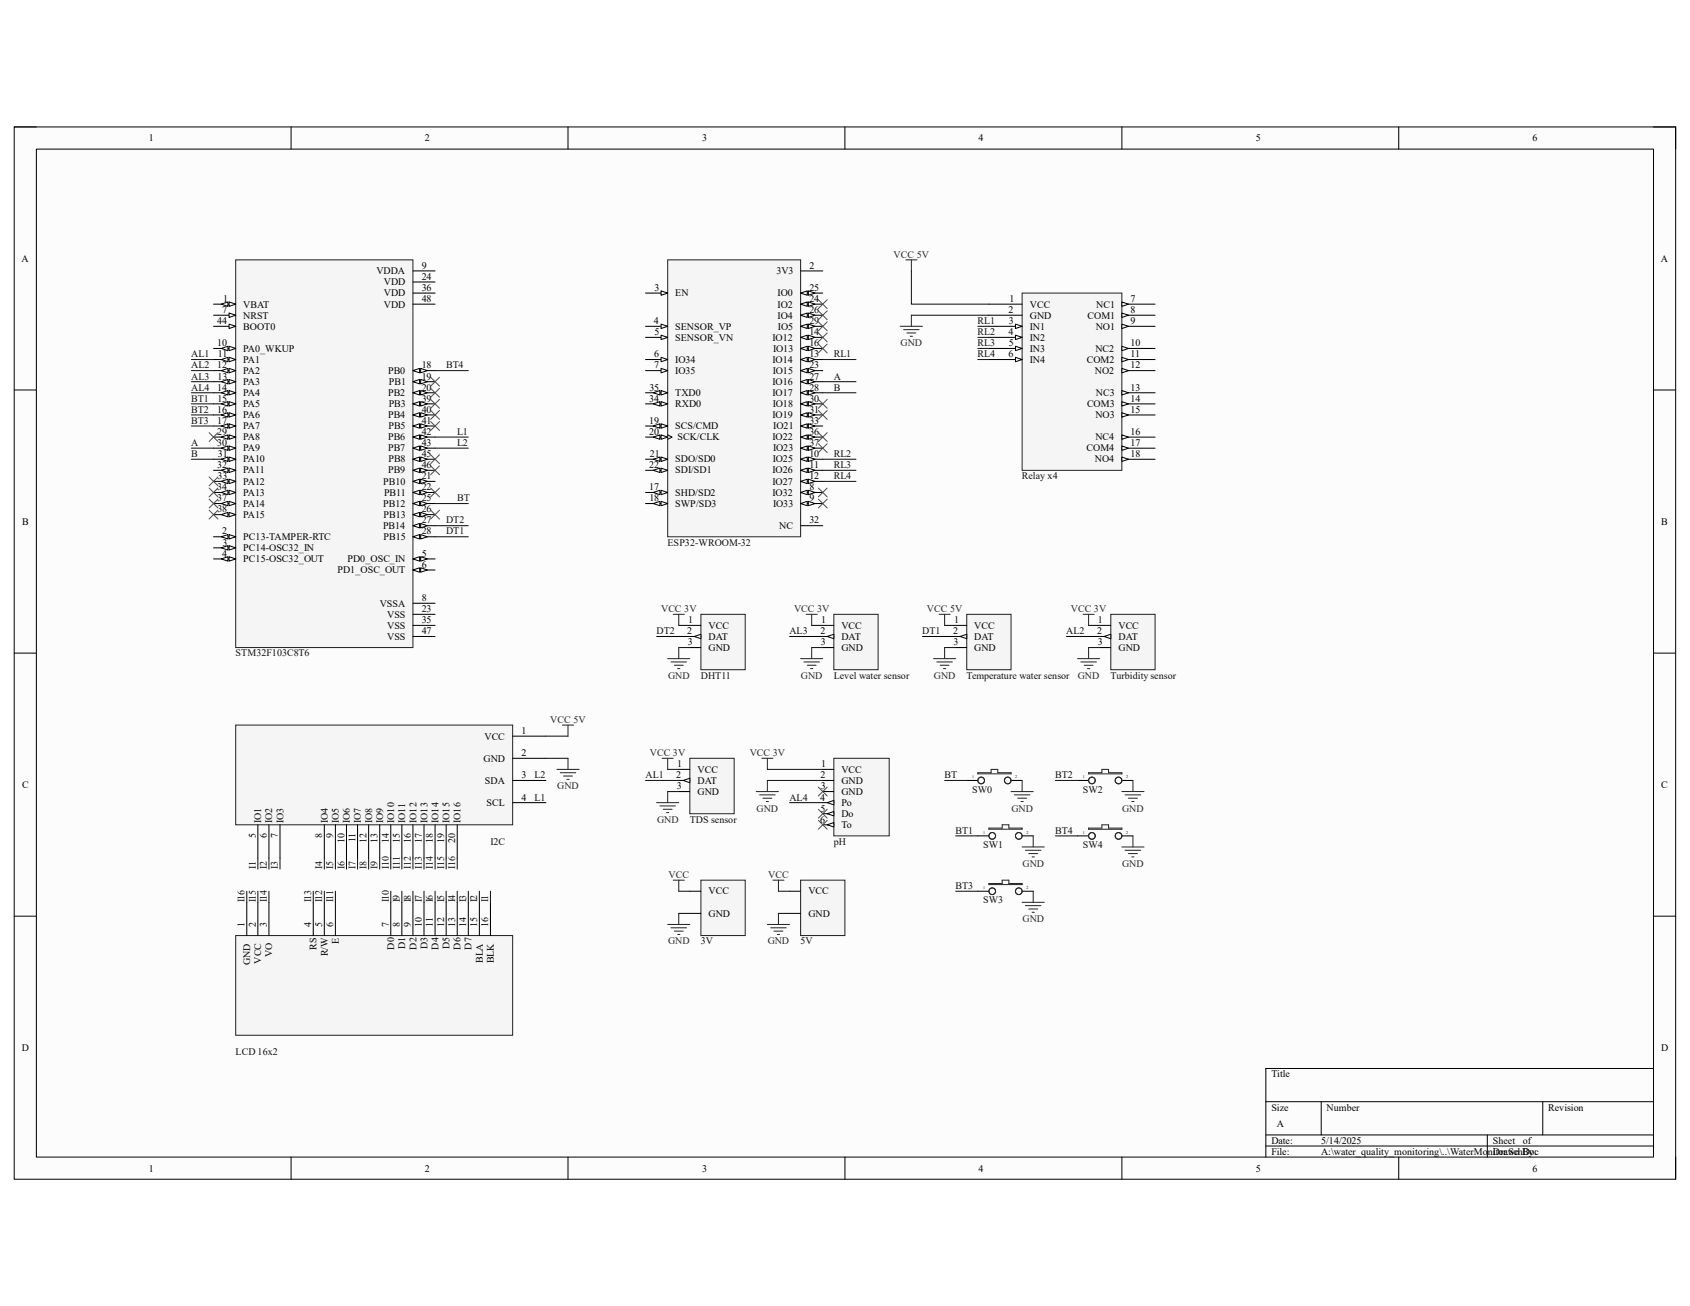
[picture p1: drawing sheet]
<svg xmlns="http://www.w3.org/2000/svg" width="279mm" height="216mm" viewBox="0 0 279 216" stroke-linecap="round" stroke-linejoin="round" font-family="sans-serif">
<defs><g id="words">
<g font-size="1.7">
<text x="24.6" y="23.4">1</text>
<text x="70.2" y="23.4">2</text>
<text x="116.1" y="23.4">3</text>
<text x="161.8" y="23.4">4</text>
<text x="207.6" y="23.4">5</text>
<text x="253.4" y="23.4">6</text>
<text x="3.6" y="43.3">A</text>
<text x="62.2" y="45.3">VDDA</text>
<text x="63.5" y="47.2">VDD</text>
<text x="69.7" y="44.4">9</text>
<text x="69.7" y="46.2">24</text>
<text x="128.4" y="45.3">3V3</text>
<text x="133.8" y="44.4">2</text>
<text x="274.6" y="43.3">A</text>
<text x="35.9" y="53.6">44</text>
<text x="36.7" y="51.7">7</text>
<text x="36.9" y="49.9">1</text>
<text x="40.2" y="50.8">VBAT</text>
<text x="40.2" y="52.7">NRST</text>
<text x="63.5" y="49">VDD</text>
<text x="63.5" y="50.8">VDD</text>
<text x="69.7" y="48.1">36</text>
<text x="69.7" y="49.9">48</text>
<text x="108.1" y="53.6">4</text>
<text x="108.2" y="48.1">3</text>
<text x="111.6" y="49">EN</text>
<text x="128.6" y="49">IO0</text>
<text x="128.6" y="50.8">IO2</text>
<text x="128.6" y="52.7">IO4</text>
<text x="133.8" y="48.1">25</text>
<text x="133.8" y="49.9">24</text>
<text x="133.8" y="51.7">26</text>
<text x="133.8" y="53.6">29</text>
<text x="166.8" y="51.7">2</text>
<text x="166.8" y="53.6">3</text>
<text x="166.9" y="49.9">1</text>
<text x="170.3" y="50.8">VCC</text>
<text x="170.3" y="52.7">GND</text>
<text x="179.8" y="52.7">COM1</text>
<text x="181.2" y="50.8">NC1</text>
<text x="186.9" y="49.9">7</text>
<text x="186.9" y="51.7">8</text>
<text x="186.9" y="53.6">9</text>
<text x="35.9" y="57.2">10</text>
<text x="36" y="59.1">11</text>
<text x="40.2" y="54.5">BOOT0</text>
<text x="40.2" y="58.2">PA0_WKUP</text>
<text x="40.2" y="60">PA1</text>
<text x="108.2" y="59.1">6</text>
<text x="108.2" y="55.4">5</text>
<text x="111.6" y="54.5">SENSOR_VP</text>
<text x="111.6" y="56.3">SENSOR_VN</text>
<text x="111.6" y="60">IO34</text>
<text x="127.7" y="56.3">IO12</text>
<text x="127.7" y="60">IO14</text>
<text x="127.8" y="58.2">IO13</text>
<text x="128.6" y="54.5">IO5</text>
<text x="133.8" y="55.4">14</text>
<text x="133.8" y="57.2">16</text>
<text x="133.8" y="59.1">13</text>
<text x="166.8" y="55.4">4</text>
<text x="166.8" y="59.1">6</text>
<text x="166.8" y="57.2">5</text>
<text x="170.3" y="54.5">IN1</text>
<text x="170.3" y="56.3">IN2</text>
<text x="170.3" y="58.2">IN3</text>
<text x="170.3" y="60">IN4</text>
<text x="179.7" y="60">COM2</text>
<text x="181.1" y="58.2">NC2</text>
<text x="181.1" y="54.5">NO1</text>
<text x="186.9" y="57.2">10</text>
<text x="186.9" y="59.1">11</text>
<text x="35.9" y="60.9">12</text>
<text x="35.9" y="64.6">14</text>
<text x="36" y="62.7">13</text>
<text x="40.2" y="61.8">PA2</text>
<text x="40.2" y="63.6">PA3</text>
<text x="40.2" y="65.5">PA4</text>
<text x="64.2" y="61.8">PB0</text>
<text x="64.2" y="65.5">PB2</text>
<text x="64.3" y="63.6">PB1</text>
<text x="69.7" y="60.9">18</text>
<text x="69.7" y="62.7">19</text>
<text x="69.7" y="64.6">20</text>
<text x="107.4" y="64.6">35</text>
<text x="108.2" y="60.9">7</text>
<text x="111.6" y="61.8">IO35</text>
<text x="111.6" y="65.5">TXD0</text>
<text x="127.7" y="63.6">IO16</text>
<text x="127.7" y="65.5">IO17</text>
<text x="127.8" y="61.8">IO15</text>
<text x="133.8" y="60.9">23</text>
<text x="133.8" y="62.7">27</text>
<text x="133.8" y="64.6">28</text>
<text x="181" y="61.8">NO2</text>
<text x="181.2" y="65.5">NC3</text>
<text x="186.9" y="60.9">12</text>
<text x="186.9" y="64.6">13</text>
<text x="35.9" y="68.2">16</text>
<text x="35.9" y="70.1">17</text>
<text x="35.9" y="71.9">29</text>
<text x="35.9" y="66.4">15</text>
<text x="40.2" y="67.3">PA5</text>
<text x="40.2" y="69.1">PA6</text>
<text x="40.2" y="71">PA7</text>
<text x="64.2" y="69.1">PB4</text>
<text x="64.2" y="71">PB5</text>
<text x="64.3" y="67.3">PB3</text>
<text x="69.7" y="66.4">39</text>
<text x="69.7" y="68.2">40</text>
<text x="69.7" y="70.1">41</text>
<text x="69.7" y="71.9">42</text>
<text x="107.3" y="66.4">34</text>
<text x="107.3" y="70.1">19</text>
<text x="107.3" y="71.9">20</text>
<text x="111.6" y="67.3">RXD0</text>
<text x="111.6" y="71">SCS/CMD</text>
<text x="127.7" y="69.1">IO19</text>
<text x="127.8" y="67.3">IO18</text>
<text x="127.8" y="71">IO21</text>
<text x="133.8" y="66.4">30</text>
<text x="133.8" y="68.2">31</text>
<text x="133.8" y="70.1">33</text>
<text x="133.8" y="71.9">36</text>
<text x="179.7" y="67.3">COM3</text>
<text x="181.1" y="69.1">NO3</text>
<text x="186.9" y="66.4">14</text>
<text x="186.9" y="68.2">15</text>
<text x="186.9" y="71.9">16</text>
<text x="35.9" y="73.7">30</text>
<text x="35.9" y="77.4">32</text>
<text x="36" y="75.6">31</text>
<text x="40.2" y="72.8">PA8</text>
<text x="40.2" y="74.6">PA9</text>
<text x="40.2" y="76.5">PA10</text>
<text x="64.2" y="72.8">PB6</text>
<text x="64.2" y="74.6">PB7</text>
<text x="64.2" y="76.5">PB8</text>
<text x="69.7" y="73.7">43</text>
<text x="69.7" y="75.6">45</text>
<text x="69.7" y="77.4">46</text>
<text x="107.3" y="77.4">22</text>
<text x="107.4" y="75.6">21</text>
<text x="111.6" y="76.5">SDO/SD0</text>
<text x="112" y="72.8">SCK/CLK</text>
<text x="127.7" y="72.8">IO22</text>
<text x="127.8" y="76.5">IO25</text>
<text x="127.8" y="74.6">IO23</text>
<text x="133.8" y="73.7">37</text>
<text x="133.8" y="75.6">10</text>
<text x="133.8" y="77.4">11</text>
<text x="179.6" y="74.6">COM4</text>
<text x="181" y="76.5">NO4</text>
<text x="181.1" y="72.8">NC4</text>
<text x="186.9" y="73.7">17</text>
<text x="186.9" y="75.6">18</text>
<text x="35.9" y="81">34</text>
<text x="35.9" y="82.9">37</text>
<text x="36" y="79.2">33</text>
<text x="40.2" y="78.3">PA11</text>
<text x="40.2" y="80.1">PA12</text>
<text x="40.2" y="82">PA13</text>
<text x="40.2" y="83.8">PA14</text>
<text x="63.4" y="80.1">PB10</text>
<text x="63.4" y="83.8">PB12</text>
<text x="63.5" y="82">PB11</text>
<text x="64.2" y="78.3">PB9</text>
<text x="69.7" y="79.2">21</text>
<text x="69.7" y="81">22</text>
<text x="69.7" y="82.9">25</text>
<text x="107.3" y="81">17</text>
<text x="107.4" y="82.9">18</text>
<text x="111.6" y="78.3">SDI/SD1</text>
<text x="111.6" y="82">SHD/SD2</text>
<text x="111.6" y="83.8">SWP/SD3</text>
<text x="127.7" y="78.3">IO26</text>
<text x="127.7" y="80.1">IO27</text>
<text x="127.7" y="82">IO32</text>
<text x="127.8" y="83.8">IO33</text>
<text x="133.8" y="79.2">12</text>
<text x="133.8" y="81">8</text>
<text x="133.8" y="82.9">9</text>
<text x="3.6" y="86.7">B</text>
<text x="35.9" y="84.7">38</text>
<text x="36.7" y="88.3">2</text>
<text x="40.2" y="85.6">PA15</text>
<text x="40.2" y="89.3">PC13-TAMPER-RTC</text>
<text x="63.3" y="87.5">PB14</text>
<text x="63.4" y="85.6">PB13</text>
<text x="63.4" y="89.3">PB15</text>
<text x="69.7" y="84.7">26</text>
<text x="69.7" y="86.5">27</text>
<text x="69.7" y="88.3">28</text>
<text x="128.8" y="87.5">NC</text>
<text x="133.8" y="86.5">32</text>
<text x="274.7" y="86.7">B</text>
<text x="36.7" y="92">4</text>
<text x="36.8" y="90.2">3</text>
<text x="40.2" y="91.1">PC14-OSC32_IN</text>
<text x="40.2" y="92.9">PC15-OSC32_OUT</text>
<text x="55.8" y="94.8">PD1_OSC_OUT</text>
<text x="57.4" y="92.9">PD0_OSC_IN</text>
<text x="69.7" y="92">5</text>
<text x="69.7" y="93.9">6</text>
<text x="62.8" y="100.3">VSSA</text>
<text x="69.7" y="99.4">8</text>
<text x="69.7" y="101.2">23</text>
<text x="64" y="102.1">VSS</text>
<text x="64" y="103.9">VSS</text>
<text x="64" y="105.7">VSS</text>
<text x="69.7" y="103">35</text>
<text x="69.7" y="104.9">47</text>
<text x="113.6" y="104.9">2</text>
<text x="113.7" y="106.7">3</text>
<text x="113.8" y="103">1</text>
<text x="117.1" y="103.9">VCC</text>
<text x="117.1" y="105.7">DAT</text>
<text x="117.1" y="107.6">GND</text>
<text x="135.6" y="104.9">2</text>
<text x="135.7" y="106.7">3</text>
<text x="135.8" y="103">1</text>
<text x="139.1" y="103.9">VCC</text>
<text x="139.1" y="105.7">DAT</text>
<text x="139.1" y="107.6">GND</text>
<text x="157.6" y="104.9">2</text>
<text x="157.6" y="106.7">3</text>
<text x="157.7" y="103">1</text>
<text x="161.1" y="103.9">VCC</text>
<text x="161.1" y="105.7">DAT</text>
<text x="161.1" y="107.6">GND</text>
<text x="181.4" y="104.9">2</text>
<text x="181.5" y="106.7">3</text>
<text x="181.5" y="103">1</text>
<text x="184.9" y="103.9">VCC</text>
<text x="184.9" y="105.7">DAT</text>
<text x="184.9" y="107.6">GND</text>
<text x="79.9" y="125.9">GND</text>
<text x="80.1" y="122.3">VCC</text>
<text x="86.2" y="121.3">1</text>
<text x="86.2" y="125">2</text>
<text x="3.6" y="130.3">C</text>
<text x="80.2" y="129.6">SDA</text>
<text x="86.2" y="128.7">3</text>
<text x="111.8" y="128.7">2</text>
<text x="111.9" y="130.5">3</text>
<text x="111.9" y="126.8">1</text>
<text x="115.3" y="127.7">VCC</text>
<text x="115.3" y="129.6">DAT</text>
<text x="115.3" y="131.4">GND</text>
<text x="135.6" y="128.7">2</text>
<text x="135.7" y="130.5">3</text>
<text x="135.8" y="126.8">1</text>
<text x="139.1" y="131.4">GND</text>
<text x="139.1" y="129.6">GND</text>
<text x="139.1" y="127.7">VCC</text>
<text x="274.7" y="130.3">C</text>
<text x="43.2" y="136" transform="rotate(-90 43.2 136)">IO1</text>
<text x="45" y="136" transform="rotate(-90 45 136)">IO2</text>
<text x="46.9" y="136" transform="rotate(-90 46.9 136)">IO3</text>
<text x="54.2" y="136" transform="rotate(-90 54.2 136)">IO4</text>
<text x="56" y="136" transform="rotate(-90 56 136)">IO5</text>
<text x="57.8" y="136" transform="rotate(-90 57.8 136)">IO6</text>
<text x="59.6" y="136" transform="rotate(-90 59.6 136)">IO7</text>
<text x="61.5" y="136" transform="rotate(-90 61.5 136)">IO8</text>
<text x="63.3" y="136" transform="rotate(-90 63.3 136)">IO9</text>
<text x="65.2" y="136" transform="rotate(-90 65.2 136)">IO10</text>
<text x="67" y="136" transform="rotate(-90 67 136)">IO11</text>
<text x="68.8" y="136" transform="rotate(-90 68.8 136)">IO12</text>
<text x="70.7" y="136" transform="rotate(-90 70.7 136)">IO13</text>
<text x="72.5" y="136" transform="rotate(-90 72.5 136)">IO14</text>
<text x="74.3" y="136" transform="rotate(-90 74.3 136)">IO15</text>
<text x="76.2" y="136" transform="rotate(-90 76.2 136)">IO16</text>
<text x="80.4" y="133.2">SCL</text>
<text x="86.2" y="132.3">4</text>
<text x="135.6" y="136">6</text>
<text x="135.6" y="132.3">4</text>
<text x="135.6" y="134.2">5</text>
<text x="139.1" y="136.9">To</text>
<text x="139.1" y="135">Do</text>
<text x="139.1" y="133.2">Po</text>
<text x="42.3" y="138.5" transform="rotate(-90 42.3 138.5)">5</text>
<text x="44.1" y="138.6" transform="rotate(-90 44.1 138.6)">6</text>
<text x="45.9" y="138.6" transform="rotate(-90 45.9 138.6)">7</text>
<text x="53.3" y="138.6" transform="rotate(-90 53.3 138.6)">8</text>
<text x="55.1" y="138.6" transform="rotate(-90 55.1 138.6)">9</text>
<text x="56.9" y="139.4" transform="rotate(-90 56.9 139.4)">10</text>
<text x="58.8" y="139.3" transform="rotate(-90 58.8 139.3)">11</text>
<text x="60.6" y="139.4" transform="rotate(-90 60.6 139.4)">12</text>
<text x="62.4" y="139.3" transform="rotate(-90 62.4 139.3)">13</text>
<text x="64.3" y="139.4" transform="rotate(-90 64.3 139.4)">14</text>
<text x="66.1" y="139.4" transform="rotate(-90 66.1 139.4)">15</text>
<text x="67.9" y="139.4" transform="rotate(-90 67.9 139.4)">16</text>
<text x="69.7" y="139.4" transform="rotate(-90 69.7 139.4)">17</text>
<text x="71.6" y="139.4" transform="rotate(-90 71.6 139.4)">18</text>
<text x="73.4" y="139.4" transform="rotate(-90 73.4 139.4)">19</text>
<text x="75.2" y="139.4" transform="rotate(-90 75.2 139.4)">20</text>
<text x="117.1" y="147.9">VCC</text>
<text x="133.6" y="147.9">VCC</text>
<text x="40.4" y="153.2" transform="rotate(-90 40.4 153.2)">1</text>
<text x="42.3" y="153.2" transform="rotate(-90 42.3 153.2)">2</text>
<text x="44.1" y="153.2" transform="rotate(-90 44.1 153.2)">3</text>
<text x="51.4" y="153.2" transform="rotate(-90 51.4 153.2)">4</text>
<text x="53.3" y="153.2" transform="rotate(-90 53.3 153.2)">5</text>
<text x="55.1" y="153.2" transform="rotate(-90 55.1 153.2)">6</text>
<text x="56" y="156" transform="rotate(-90 56 156)">E</text>
<text x="64.3" y="153.2" transform="rotate(-90 64.3 153.2)">7</text>
<text x="66.1" y="153.2" transform="rotate(-90 66.1 153.2)">8</text>
<text x="67.9" y="153.2" transform="rotate(-90 67.9 153.2)">9</text>
<text x="69.7" y="153.2" transform="rotate(-90 69.7 153.2)">10</text>
<text x="71.6" y="153.2" transform="rotate(-90 71.6 153.2)">11</text>
<text x="73.4" y="153.2" transform="rotate(-90 73.4 153.2)">12</text>
<text x="75.2" y="153.2" transform="rotate(-90 75.2 153.2)">13</text>
<text x="77" y="153.2" transform="rotate(-90 77 153.2)">14</text>
<text x="78.9" y="153.2" transform="rotate(-90 78.9 153.2)">15</text>
<text x="80.7" y="153.2" transform="rotate(-90 80.7 153.2)">16</text>
<text x="117.1" y="151.6">GND</text>
<text x="133.6" y="151.6">GND</text>
<text x="41.4" y="159.5" transform="rotate(-90 41.4 159.5)">GND</text>
<text x="43.2" y="159.3" transform="rotate(-90 43.2 159.3)">VCC</text>
<text x="45" y="158.3" transform="rotate(-90 45 158.3)">VO</text>
<text x="52.3" y="157" transform="rotate(-90 52.3 157)">RS</text>
<text x="54.2" y="158.1" transform="rotate(-90 54.2 158.1)">R/W</text>
<text x="65.2" y="157" transform="rotate(-90 65.2 157)">D0</text>
<text x="67" y="156.8" transform="rotate(-90 67 156.8)">D1</text>
<text x="68.8" y="157" transform="rotate(-90 68.8 157)">D2</text>
<text x="70.7" y="156.9" transform="rotate(-90 70.7 156.9)">D3</text>
<text x="72.5" y="157" transform="rotate(-90 72.5 157)">D4</text>
<text x="74.3" y="156.9" transform="rotate(-90 74.3 156.9)">D5</text>
<text x="76.2" y="157" transform="rotate(-90 76.2 157)">D6</text>
<text x="78" y="157" transform="rotate(-90 78 157)">D7</text>
<text x="79.8" y="159.2" transform="rotate(-90 79.8 159.2)">BLA</text>
<text x="81.7" y="159.3" transform="rotate(-90 81.7 159.3)">BLK</text>
<text x="3.6" y="173.7">D</text>
<text x="274.6" y="173.7">D</text>
<text x="210.2" y="178.1">Title</text>
<text x="210.2" y="183.6">Size</text>
<text x="219.3" y="183.6">Number</text>
<text x="256" y="183.6">Revision</text>
<text x="210.2" y="189.1">Date:</text>
<text x="210.2" y="190.9">File:</text>
<text x="211.1" y="186.4">A</text>
<text x="218.4" y="189.1">5/14/2025</text>
<text x="218.4" y="190.9">A:\water_quality_monitoring\..\WaterMonitor.SchDoc</text>
<text x="246.8" y="190.9">Drawn By:</text>
<text x="246.8" y="189.1">Sheet</text>
<text x="251.8" y="189.1">of</text>
<text x="24.6" y="193.7">1</text>
<text x="70.2" y="193.7">2</text>
<text x="116.1" y="193.7">3</text>
<text x="161.8" y="193.7">4</text>
<text x="207.6" y="193.7">5</text>
<text x="253.4" y="193.7">6</text>
</g>
<g font-size="1.7" fill="#262626">
<text x="147.7" y="42.6">VCC 5V</text>
<text x="148.9" y="57.2">GND</text>
<text x="109.3" y="101.2">VCC 3V</text>
<text x="131.3" y="101.2">VCC 3V</text>
<text x="153.2" y="101.2">VCC 5V</text>
<text x="177" y="101.2">VCC 3V</text>
<text x="110.4" y="112.2">GND</text>
<text x="132.4" y="112.2">GND</text>
<text x="154.4" y="112.2">GND</text>
<text x="178.2" y="112.2">GND</text>
<text x="91" y="119.5">VCC 5V</text>
<text x="107.4" y="125">VCC 3V</text>
<text x="124" y="125">VCC 3V</text>
<text x="92.1" y="130.5">GND</text>
<text x="108.6" y="136">GND</text>
<text x="125.1" y="134.2">GND</text>
<text x="167.2" y="134.2">GND</text>
<text x="185.5" y="134.2">GND</text>
<text x="169" y="143.3">GND</text>
<text x="185.5" y="143.3">GND</text>
<text x="110.5" y="145.1">VCC</text>
<text x="127" y="145.1">VCC</text>
<text x="169" y="152.4">GND</text>
<text x="110.4" y="156.1">GND</text>
<text x="126.9" y="156.1">GND</text>
</g>
<g font-size="1.7" fill="#0e0e0e">
<text x="161.6" y="53.6">RL1</text>
<text x="31.6" y="59.1">AL1</text>
<text x="137.8" y="59.1">RL1</text>
<text x="161.6" y="55.4">RL2</text>
<text x="161.6" y="57.2">RL3</text>
<text x="161.6" y="59.1">RL4</text>
<text x="31.6" y="60.9">AL2</text>
<text x="31.6" y="62.7">AL3</text>
<text x="31.6" y="64.6">AL4</text>
<text x="73.7" y="60.9">BT4</text>
<text x="137.8" y="62.7">A</text>
<text x="137.8" y="64.6">B</text>
<text x="31.6" y="66.4">BT1</text>
<text x="31.6" y="70.1">BT3</text>
<text x="31.6" y="68.2">BT2</text>
<text x="75.6" y="71.9">L1</text>
<text x="31.6" y="73.7">A</text>
<text x="31.6" y="75.6">B</text>
<text x="75.6" y="73.7">L2</text>
<text x="137.8" y="75.6">RL2</text>
<text x="137.8" y="77.4">RL3</text>
<text x="75.6" y="82.9">BT</text>
<text x="137.8" y="79.2">RL4</text>
<text x="169" y="79.2">Relay x4</text>
<text x="73.7" y="88.3">DT1</text>
<text x="73.7" y="86.5">DT2</text>
<text x="110.4" y="90.2">ESP32-WROOM-32</text>
<text x="108.5" y="104.9">DT2</text>
<text x="130.5" y="104.9">AL3</text>
<text x="152.5" y="104.9">DT1</text>
<text x="176.3" y="104.9">AL2</text>
<text x="38.9" y="108.5">STM32F103C8T6</text>
<text x="115.9" y="112.2">DHT11</text>
<text x="137.8" y="112.2">Level water sensor</text>
<text x="159.8" y="112.2">Temperature water sensor</text>
<text x="183.6" y="112.2">Turbidity sensor</text>
<text x="88.4" y="128.7">L2</text>
<text x="106.7" y="128.7">AL1</text>
<text x="156.2" y="128.7">BT</text>
<text x="160.7" y="131">SW0</text>
<text x="174.5" y="128.7">BT2</text>
<text x="179" y="131">SW2</text>
<text x="88.4" y="132.3">L1</text>
<text x="114" y="136">TDS sensor</text>
<text x="130.5" y="132.3">AL4</text>
<text x="158" y="137.8">BT1</text>
<text x="174.5" y="137.8">BT4</text>
<text x="42.3" y="143.7" transform="rotate(-90 42.3 143.7)">I1</text>
<text x="44.1" y="143.7" transform="rotate(-90 44.1 143.7)">I2</text>
<text x="45.9" y="143.7" transform="rotate(-90 45.9 143.7)">I3</text>
<text x="53.3" y="143.7" transform="rotate(-90 53.3 143.7)">I4</text>
<text x="55.1" y="143.7" transform="rotate(-90 55.1 143.7)">I5</text>
<text x="56.9" y="143.7" transform="rotate(-90 56.9 143.7)">I6</text>
<text x="58.8" y="143.7" transform="rotate(-90 58.8 143.7)">I7</text>
<text x="60.6" y="143.7" transform="rotate(-90 60.6 143.7)">I8</text>
<text x="62.4" y="143.7" transform="rotate(-90 62.4 143.7)">I9</text>
<text x="64.3" y="143.7" transform="rotate(-90 64.3 143.7)">I10</text>
<text x="66.1" y="143.7" transform="rotate(-90 66.1 143.7)">I11</text>
<text x="67.9" y="143.7" transform="rotate(-90 67.9 143.7)">I12</text>
<text x="69.7" y="143.7" transform="rotate(-90 69.7 143.7)">I13</text>
<text x="71.6" y="143.7" transform="rotate(-90 71.6 143.7)">I14</text>
<text x="73.4" y="143.7" transform="rotate(-90 73.4 143.7)">I15</text>
<text x="75.2" y="143.7" transform="rotate(-90 75.2 143.7)">I16</text>
<text x="81.1" y="139.7">I2C</text>
<text x="137.8" y="139.7">pH</text>
<text x="162.6" y="140.2">SW1</text>
<text x="179" y="140.2">SW4</text>
<text x="40.4" y="149.2" transform="rotate(-90 40.4 149.2)">I16</text>
<text x="42.3" y="149.2" transform="rotate(-90 42.3 149.2)">I15</text>
<text x="44.1" y="149.2" transform="rotate(-90 44.1 149.2)">I14</text>
<text x="51.4" y="149.2" transform="rotate(-90 51.4 149.2)">I13</text>
<text x="53.3" y="149.2" transform="rotate(-90 53.3 149.2)">I12</text>
<text x="55.1" y="149.2" transform="rotate(-90 55.1 149.2)">I11</text>
<text x="64.3" y="149.2" transform="rotate(-90 64.3 149.2)">I10</text>
<text x="66.1" y="149.2" transform="rotate(-90 66.1 149.2)">I9</text>
<text x="67.9" y="149.2" transform="rotate(-90 67.9 149.2)">I8</text>
<text x="69.7" y="149.2" transform="rotate(-90 69.7 149.2)">I7</text>
<text x="71.6" y="149.2" transform="rotate(-90 71.6 149.2)">I6</text>
<text x="73.4" y="149.2" transform="rotate(-90 73.4 149.2)">I5</text>
<text x="75.2" y="149.2" transform="rotate(-90 75.2 149.2)">I4</text>
<text x="77" y="149.2" transform="rotate(-90 77 149.2)">I3</text>
<text x="78.9" y="149.2" transform="rotate(-90 78.9 149.2)">I2</text>
<text x="80.7" y="149.2" transform="rotate(-90 80.7 149.2)">I1</text>
<text x="158" y="147">BT3</text>
<text x="162.6" y="149.4">SW3</text>
<text x="115.9" y="156.1">3V</text>
<text x="132.3" y="156.1">5V</text>
<text x="38.9" y="174.4">LCD 16x2</text>
</g>
<g font-size=".7" fill="#0e0e0e">
<text x="160.7" y="128.7">1</text>
<text x="167.9" y="128.7">2</text>
<text x="179" y="128.7">1</text>
<text x="186.2" y="128.7">2</text>
<text x="162.6" y="137.8">1</text>
<text x="169.7" y="137.8">2</text>
<text x="179" y="137.8">1</text>
<text x="186.2" y="137.8">2</text>
<text x="162.6" y="147">1</text>
<text x="169.7" y="147">2</text>
</g>
</g></defs>
<path d="M2.3 21h274.7v173.9h-274.7z" fill-rule="evenodd" fill="#fcfcfc"/>
<path d="M2.3 21h274.7v173.9h-274.7z" fill="none" stroke="#000" stroke-width=".17"/>
<path d="M6 24.6h267.4v166.7h-267.4z" fill-rule="evenodd" fill="#fcfcfc"/>
<g fill="none" stroke="#000" stroke-width=".17">
<path d="M2.3 21h3.7M6 24.6h267.4v166.7h-267.4zM48.1 21v3.6M93.9 21v3.6M139.7 21v3.6M185.5 21v3.6M231.2 21v3.6M273.4 21h3.6v3.6M2.3 64.5h3.7M273.4 64.5h3.6M2.3 108h3.7M273.4 108h3.6"/>
<path d="M2.3 151.5h3.7M273.4 151.5h3.6M273.4 176.6h-64.1v14.7M48.1 191.3v3.6M93.9 191.3v3.6M139.7 191.3v3.6M185.5 191.3v3.6M209.3 182.1h64.1M209.3 187.6h64.1M209.3 189.5h64.1M218.4 182.1v5.5M231.2 191.3v3.6"/>
<path d="M245.9 187.6v3.7M255.1 182.1v5.5M277 191.3v3.6"/>
</g>
<path d="M132.4 145.5h7.3v9.2h-7.3z" fill-rule="evenodd" fill="#f5f5f5"/>
<path d="M126.9 152.8h3.6M127.4 153.4h2.6M127.8 145.5h1.8M128 153.9h1.4M128.5 154.5h.4M128.7 145.5v1.8M128.7 151v1.8M132.4 145.5h7.3v9.2h-7.3z" fill="none" stroke="#262626" stroke-width=".17"/>
<path d="M130.5 147.3h1.9M130.5 151h1.9" fill="none" stroke="#000" stroke-width=".17"/>
<path d="M115.9 145.5h7.3v9.2h-7.3z" fill-rule="evenodd" fill="#f5f5f5"/>
<path d="M110.4 152.8h3.6M110.9 153.4h2.6M111.3 145.5h1.8M111.5 153.9h1.5M112 154.5h.4M112.2 145.5v1.8M112.2 151v1.8M115.9 145.5h7.3v9.2h-7.3z" fill="none" stroke="#262626" stroke-width=".17"/>
<path d="M114 147.3h1.9M114 151h1.9" fill="none" stroke="#000" stroke-width=".17"/>
<path d="M110.4 43h22v45.7h-22z" fill-rule="evenodd" fill="#f5f5f5"/>
<path d="M110.4 43h22v45.7h-22z" fill="none" stroke="#262626" stroke-width=".17"/>
<path d="M106.7 48.5h3.7" fill="none" stroke="#000" stroke-width=".17"/>
<path d="M109.3 48.1l1.1 .4-1.1 .3z" fill="#fbfbfb"/>
<path d="M106.7 53.9h3.7M109.3 48.1l1.1 .4-1.1 .3z" fill="none" stroke="#000" stroke-width=".17"/>
<path d="M109.3 53.6l1.1 .3-1.1 .4z" fill="#fbfbfb"/>
<path d="M106.7 55.8h3.7M109.3 53.6l1.1 .3-1.1 .4z" fill="none" stroke="#000" stroke-width=".17"/>
<path d="M109.3 55.4l1.1 .4-1.1 .3z" fill="#fbfbfb"/>
<path d="M106.7 59.4h3.7M109.3 55.4l1.1 .4-1.1 .3z" fill="none" stroke="#000" stroke-width=".17"/>
<path d="M109.3 59.1l1.1 .3-1.1 .4z" fill="#fbfbfb"/>
<path d="M109.3 59.1l1.1 .3-1.1 .4zM106.7 61.3h3.7" fill="none" stroke="#000" stroke-width=".17"/>
<path d="M109.3 60.9l1.1 .4-1.1 .3z" fill="#fbfbfb"/>
<path d="M106.7 64.9h3.7M109.3 60.9l1.1 .4-1.1 .3z" fill="none" stroke="#000" stroke-width=".17"/>
<path d="M109.3 64.6l1.1 .3-1.1 .4z" fill="#fbfbfb"/>
<path d="M109.3 64.6l1.1 .3-1.1 .4z" fill="none" stroke="#000" stroke-width=".17"/>
<path d="M108 64.9l1.1-.3v.7z" fill="#fbfbfb"/>
<path d="M106.7 66.8h3.7M108 64.9l1.1-.3v.7z" fill="none" stroke="#000" stroke-width=".17"/>
<path d="M109.3 66.4l1.1 .4-1.1 .3z" fill="#fbfbfb"/>
<path d="M109.3 66.4l1.1 .4-1.1 .3z" fill="none" stroke="#000" stroke-width=".17"/>
<path d="M108 66.8l1.1-.4v.7z" fill="#fbfbfb"/>
<path d="M106.7 70.4h3.7M108 66.8l1.1-.4v.7z" fill="none" stroke="#000" stroke-width=".17"/>
<path d="M109.3 70.1l1.1 .3-1.1 .4z" fill="#fbfbfb"/>
<path d="M109.3 70.1l1.1 .3-1.1 .4z" fill="none" stroke="#000" stroke-width=".17"/>
<path d="M108 70.4l1.1-.3v.7z" fill="#fbfbfb"/>
<path d="M106.7 72.3h3.7M108 70.4l1.1-.3v.7z" fill="none" stroke="#000" stroke-width=".17"/>
<path d="M109.3 71.9l1.1 .4-1.1 .3z" fill="#fbfbfb"/>
<path d="M109.3 71.9l1.1 .4-1.1 .3z" fill="none" stroke="#000" stroke-width=".17"/>
<path d="M108 72.3l1.1-.4v.7z" fill="#fbfbfb"/>
<path d="M106.7 75.9h3.7M108 72.3l1.1-.4v.7zM110.4 71.9l.7 .4-.7 .3" fill="none" stroke="#000" stroke-width=".17"/>
<path d="M109.3 75.6l1.1 .3-1.1 .4z" fill="#fbfbfb"/>
<path d="M109.3 75.6l1.1 .3-1.1 .4z" fill="none" stroke="#000" stroke-width=".17"/>
<path d="M108 75.9l1.1-.3v.7z" fill="#fbfbfb"/>
<path d="M106.7 77.8h3.7M108 75.9l1.1-.3v.7z" fill="none" stroke="#000" stroke-width=".17"/>
<path d="M109.3 77.4l1.1 .4-1.1 .3z" fill="#fbfbfb"/>
<path d="M109.3 77.4l1.1 .4-1.1 .3z" fill="none" stroke="#000" stroke-width=".17"/>
<path d="M108 77.8l1.1-.4v.7z" fill="#fbfbfb"/>
<path d="M108 77.8l1.1-.4v.7zM106.7 81.4h3.7" fill="none" stroke="#000" stroke-width=".17"/>
<path d="M109.3 81l1.1 .4-1.1 .4z" fill="#fbfbfb"/>
<path d="M109.3 81l1.1 .4-1.1 .4z" fill="none" stroke="#000" stroke-width=".17"/>
<path d="M108 81.4l1.1-.4v.8z" fill="#fbfbfb"/>
<path d="M106.7 83.2h3.7M108 81.4l1.1-.4v.8z" fill="none" stroke="#000" stroke-width=".17"/>
<path d="M109.3 82.9l1.1 .3-1.1 .4z" fill="#fbfbfb"/>
<path d="M109.3 82.9l1.1 .3-1.1 .4z" fill="none" stroke="#000" stroke-width=".17"/>
<path d="M108 83.2l1.1-.3v.7z" fill="#fbfbfb"/>
<path d="M132.4 44.8h3.6M132.4 48.5h3.6M108 83.2l1.1-.3v.7z" fill="none" stroke="#000" stroke-width=".17"/>
<path d="M132.4 48.5l1.1-.4v.7z" fill="#fbfbfb"/>
<path d="M132.4 48.5l1.1-.4v.7z" fill="none" stroke="#000" stroke-width=".17"/>
<path d="M133.6 48.1l1.1 .4-1.1 .3z" fill="#fbfbfb"/>
<path d="M132.4 50.3h3.6M133.6 48.1l1.1 .4-1.1 .3z" fill="none" stroke="#000" stroke-width=".17"/>
<path d="M132.4 50.3l1.1-.4v.7z" fill="#fbfbfb"/>
<path d="M132.4 50.3l1.1-.4v.7z" fill="none" stroke="#000" stroke-width=".17"/>
<path d="M133.6 49.9l1.1 .4-1.1 .3z" fill="#fbfbfb"/>
<path d="M132.4 52.1h3.6M133.6 49.9l1.1 .4-1.1 .3z" fill="none" stroke="#000" stroke-width=".17"/>
<path d="M132.4 52.1l1.1-.4v.8z" fill="#fbfbfb"/>
<path d="M132.4 52.1l1.1-.4v.8z" fill="none" stroke="#000" stroke-width=".17"/>
<path d="M133.6 51.7l1.1 .4-1.1 .4z" fill="#fbfbfb"/>
<path d="M132.4 53.9h3.6M133.6 51.7l1.1 .4-1.1 .4z" fill="none" stroke="#000" stroke-width=".17"/>
<path d="M132.4 53.9l1.1-.3v.7z" fill="#fbfbfb"/>
<path d="M132.4 53.9l1.1-.3v.7z" fill="none" stroke="#000" stroke-width=".17"/>
<path d="M133.6 53.6l1.1 .3-1.1 .4z" fill="#fbfbfb"/>
<path d="M132.4 55.8h3.6M133.6 53.6l1.1 .3-1.1 .4z" fill="none" stroke="#000" stroke-width=".17"/>
<path d="M132.4 55.8l1.1-.4v.7z" fill="#fbfbfb"/>
<path d="M132.4 55.8l1.1-.4v.7z" fill="none" stroke="#000" stroke-width=".17"/>
<path d="M133.6 55.4l1.1 .4-1.1 .3z" fill="#fbfbfb"/>
<path d="M132.4 57.6h3.6M133.6 55.4l1.1 .4-1.1 .3z" fill="none" stroke="#000" stroke-width=".17"/>
<path d="M132.4 57.6l1.1-.4v.8z" fill="#fbfbfb"/>
<path d="M132.4 57.6l1.1-.4v.8z" fill="none" stroke="#000" stroke-width=".17"/>
<path d="M133.6 57.2l1.1 .4-1.1 .4z" fill="#fbfbfb"/>
<path d="M132.4 59.4h3.6M133.6 57.2l1.1 .4-1.1 .4z" fill="none" stroke="#000" stroke-width=".17"/>
<path d="M132.4 59.4l1.1-.3v.7z" fill="#fbfbfb"/>
<path d="M132.4 59.4l1.1-.3v.7z" fill="none" stroke="#000" stroke-width=".17"/>
<path d="M133.6 59.1l1.1 .3-1.1 .4z" fill="#fbfbfb"/>
<path d="M133.6 59.1l1.1 .3-1.1 .4zM132.4 61.3h3.6" fill="none" stroke="#000" stroke-width=".17"/>
<path d="M132.4 61.3l1.1-.4v.7z" fill="#fbfbfb"/>
<path d="M132.4 61.3l1.1-.4v.7z" fill="none" stroke="#000" stroke-width=".17"/>
<path d="M133.6 60.9l1.1 .4-1.1 .3z" fill="#fbfbfb"/>
<path d="M132.4 63.1h3.6M133.6 60.9l1.1 .4-1.1 .3z" fill="none" stroke="#000" stroke-width=".17"/>
<path d="M132.4 63.1l1.1-.4v.8z" fill="#fbfbfb"/>
<path d="M132.4 63.1l1.1-.4v.8z" fill="none" stroke="#000" stroke-width=".17"/>
<path d="M133.6 62.7l1.1 .4-1.1 .4z" fill="#fbfbfb"/>
<path d="M132.4 64.9h3.6M133.6 62.7l1.1 .4-1.1 .4z" fill="none" stroke="#000" stroke-width=".17"/>
<path d="M132.4 64.9l1.1-.3v.7z" fill="#fbfbfb"/>
<path d="M132.4 64.9l1.1-.3v.7z" fill="none" stroke="#000" stroke-width=".17"/>
<path d="M133.6 64.6l1.1 .3-1.1 .4z" fill="#fbfbfb"/>
<path d="M132.4 66.8h3.6M133.6 64.6l1.1 .3-1.1 .4z" fill="none" stroke="#000" stroke-width=".17"/>
<path d="M132.4 66.8l1.1-.4v.7z" fill="#fbfbfb"/>
<path d="M132.4 66.8l1.1-.4v.7z" fill="none" stroke="#000" stroke-width=".17"/>
<path d="M133.6 66.4l1.1 .4-1.1 .3z" fill="#fbfbfb"/>
<path d="M132.4 68.6h3.6M133.6 66.4l1.1 .4-1.1 .3z" fill="none" stroke="#000" stroke-width=".17"/>
<path d="M132.4 68.6l1.1-.4v.8z" fill="#fbfbfb"/>
<path d="M132.4 68.6l1.1-.4v.8z" fill="none" stroke="#000" stroke-width=".17"/>
<path d="M133.6 68.2l1.1 .4-1.1 .4z" fill="#fbfbfb"/>
<path d="M132.4 70.4h3.6M133.6 68.2l1.1 .4-1.1 .4z" fill="none" stroke="#000" stroke-width=".17"/>
<path d="M132.4 70.4l1.1-.3v.7z" fill="#fbfbfb"/>
<path d="M132.4 70.4l1.1-.3v.7z" fill="none" stroke="#000" stroke-width=".17"/>
<path d="M133.6 70.1l1.1 .3-1.1 .4z" fill="#fbfbfb"/>
<path d="M132.4 72.3h3.6M133.6 70.1l1.1 .3-1.1 .4z" fill="none" stroke="#000" stroke-width=".17"/>
<path d="M132.4 72.3l1.1-.4v.7z" fill="#fbfbfb"/>
<path d="M132.4 72.3l1.1-.4v.7z" fill="none" stroke="#000" stroke-width=".17"/>
<path d="M133.6 71.9l1.1 .4-1.1 .3z" fill="#fbfbfb"/>
<path d="M132.4 74.1h3.6M133.6 71.9l1.1 .4-1.1 .3z" fill="none" stroke="#000" stroke-width=".17"/>
<path d="M132.4 74.1l1.1-.4v.8z" fill="#fbfbfb"/>
<path d="M132.4 74.1l1.1-.4v.8z" fill="none" stroke="#000" stroke-width=".17"/>
<path d="M133.6 73.7l1.1 .4-1.1 .4z" fill="#fbfbfb"/>
<path d="M132.4 75.9h3.6M133.6 73.7l1.1 .4-1.1 .4z" fill="none" stroke="#000" stroke-width=".17"/>
<path d="M132.4 75.9l1.1-.3v.7z" fill="#fbfbfb"/>
<path d="M132.4 75.9l1.1-.3v.7z" fill="none" stroke="#000" stroke-width=".17"/>
<path d="M133.6 75.6l1.1 .3-1.1 .4z" fill="#fbfbfb"/>
<path d="M132.4 77.8h3.6M133.6 75.6l1.1 .3-1.1 .4z" fill="none" stroke="#000" stroke-width=".17"/>
<path d="M132.4 77.8l1.1-.4v.7z" fill="#fbfbfb"/>
<path d="M132.4 77.8l1.1-.4v.7z" fill="none" stroke="#000" stroke-width=".17"/>
<path d="M133.6 77.4l1.1 .4-1.1 .3z" fill="#fbfbfb"/>
<path d="M132.4 79.6h3.6M133.6 77.4l1.1 .4-1.1 .3z" fill="none" stroke="#000" stroke-width=".17"/>
<path d="M132.4 79.6l1.1-.4v.7z" fill="#fbfbfb"/>
<path d="M132.4 79.6l1.1-.4v.7z" fill="none" stroke="#000" stroke-width=".17"/>
<path d="M133.6 79.2l1.1 .4-1.1 .3z" fill="#fbfbfb"/>
<path d="M133.6 79.2l1.1 .4-1.1 .3zM132.4 81.4h3.6" fill="none" stroke="#000" stroke-width=".17"/>
<path d="M132.4 81.4l1.1-.4v.8z" fill="#fbfbfb"/>
<path d="M132.4 81.4l1.1-.4v.8z" fill="none" stroke="#000" stroke-width=".17"/>
<path d="M133.6 81l1.1 .4-1.1 .4z" fill="#fbfbfb"/>
<path d="M132.4 83.2h3.6M133.6 81l1.1 .4-1.1 .4z" fill="none" stroke="#000" stroke-width=".17"/>
<path d="M132.4 83.2l1.1-.3v.7z" fill="#fbfbfb"/>
<path d="M132.4 83.2l1.1-.3v.7z" fill="none" stroke="#000" stroke-width=".17"/>
<path d="M133.6 82.9l1.1 .3-1.1 .4z" fill="#fbfbfb"/>
<path d="M132.4 86.9h3.6M133.6 82.9l1.1 .3-1.1 .4z" fill="none" stroke="#000" stroke-width=".17"/>
<path d="M39 43h29.3v64.1h-29.3z" fill-rule="evenodd" fill="#f5f5f5"/>
<path d="M39 43h29.3v64.1h-29.3z" fill="none" stroke="#262626" stroke-width=".17"/>
<path d="M35.3 50.3h3.7" fill="none" stroke="#000" stroke-width=".17"/>
<path d="M37.9 49.9l1.1 .4-1.1 .3z" fill="#fbfbfb"/>
<path d="M37.9 49.9l1.1 .4-1.1 .3z" fill="none" stroke="#000" stroke-width=".17"/>
<path d="M36.6 50.3l1.1-.4v.7z" fill="#fbfbfb"/>
<path d="M35.3 52.1h3.7M36.6 50.3l1.1-.4v.7z" fill="none" stroke="#000" stroke-width=".17"/>
<path d="M37.9 51.7l1.1 .4-1.1 .4z" fill="#fbfbfb"/>
<path d="M35.3 53.9h3.7M37.9 51.7l1.1 .4-1.1 .4z" fill="none" stroke="#000" stroke-width=".17"/>
<path d="M37.9 53.6l1.1 .3-1.1 .4z" fill="#fbfbfb"/>
<path d="M35.3 57.6h3.7M37.9 53.6l1.1 .3-1.1 .4z" fill="none" stroke="#000" stroke-width=".17"/>
<path d="M37.9 57.2l1.1 .4-1.1 .4z" fill="#fbfbfb"/>
<path d="M37.9 57.2l1.1 .4-1.1 .4z" fill="none" stroke="#000" stroke-width=".17"/>
<path d="M36.6 57.6l1.1-.4v.8z" fill="#fbfbfb"/>
<path d="M35.3 59.4h3.7M36.6 57.6l1.1-.4v.8z" fill="none" stroke="#000" stroke-width=".17"/>
<path d="M37.9 59.1l1.1 .3-1.1 .4z" fill="#fbfbfb"/>
<path d="M37.9 59.1l1.1 .3-1.1 .4z" fill="none" stroke="#000" stroke-width=".17"/>
<path d="M36.6 59.4l1.1-.3v.7z" fill="#fbfbfb"/>
<path d="M36.6 59.4l1.1-.3v.7zM35.3 61.3h3.7" fill="none" stroke="#000" stroke-width=".17"/>
<path d="M37.9 60.9l1.1 .4-1.1 .3z" fill="#fbfbfb"/>
<path d="M37.9 60.9l1.1 .4-1.1 .3z" fill="none" stroke="#000" stroke-width=".17"/>
<path d="M36.6 61.3l1.1-.4v.7z" fill="#fbfbfb"/>
<path d="M35.3 63.1h3.7M36.6 61.3l1.1-.4v.7z" fill="none" stroke="#000" stroke-width=".17"/>
<path d="M37.9 62.7l1.1 .4-1.1 .4z" fill="#fbfbfb"/>
<path d="M37.9 62.7l1.1 .4-1.1 .4z" fill="none" stroke="#000" stroke-width=".17"/>
<path d="M36.6 63.1l1.1-.4v.8z" fill="#fbfbfb"/>
<path d="M35.3 64.9h3.7M36.6 63.1l1.1-.4v.8z" fill="none" stroke="#000" stroke-width=".17"/>
<path d="M37.9 64.6l1.1 .3-1.1 .4z" fill="#fbfbfb"/>
<path d="M37.9 64.6l1.1 .3-1.1 .4z" fill="none" stroke="#000" stroke-width=".17"/>
<path d="M36.6 64.9l1.1-.3v.7z" fill="#fbfbfb"/>
<path d="M35.3 66.8h3.7M36.6 64.9l1.1-.3v.7z" fill="none" stroke="#000" stroke-width=".17"/>
<path d="M37.9 66.4l1.1 .4-1.1 .3z" fill="#fbfbfb"/>
<path d="M37.9 66.4l1.1 .4-1.1 .3z" fill="none" stroke="#000" stroke-width=".17"/>
<path d="M36.6 66.8l1.1-.4v.7z" fill="#fbfbfb"/>
<path d="M35.3 68.6h3.7M36.6 66.8l1.1-.4v.7z" fill="none" stroke="#000" stroke-width=".17"/>
<path d="M37.9 68.2l1.1 .4-1.1 .4z" fill="#fbfbfb"/>
<path d="M37.9 68.2l1.1 .4-1.1 .4z" fill="none" stroke="#000" stroke-width=".17"/>
<path d="M36.6 68.6l1.1-.4v.8z" fill="#fbfbfb"/>
<path d="M35.3 70.4h3.7M36.6 68.6l1.1-.4v.8z" fill="none" stroke="#000" stroke-width=".17"/>
<path d="M37.9 70.1l1.1 .3-1.1 .4z" fill="#fbfbfb"/>
<path d="M37.9 70.1l1.1 .3-1.1 .4z" fill="none" stroke="#000" stroke-width=".17"/>
<path d="M36.6 70.4l1.1-.3v.7z" fill="#fbfbfb"/>
<path d="M35.3 72.3h3.7M36.6 70.4l1.1-.3v.7z" fill="none" stroke="#000" stroke-width=".17"/>
<path d="M37.9 71.9l1.1 .4-1.1 .3z" fill="#fbfbfb"/>
<path d="M37.9 71.9l1.1 .4-1.1 .3z" fill="none" stroke="#000" stroke-width=".17"/>
<path d="M36.6 72.3l1.1-.4v.7z" fill="#fbfbfb"/>
<path d="M35.3 74.1h3.7M36.6 72.3l1.1-.4v.7z" fill="none" stroke="#000" stroke-width=".17"/>
<path d="M37.9 73.7l1.1 .4-1.1 .4z" fill="#fbfbfb"/>
<path d="M37.9 73.7l1.1 .4-1.1 .4z" fill="none" stroke="#000" stroke-width=".17"/>
<path d="M36.6 74.1l1.1-.4v.8z" fill="#fbfbfb"/>
<path d="M35.3 75.9h3.7M36.6 74.1l1.1-.4v.8z" fill="none" stroke="#000" stroke-width=".17"/>
<path d="M37.9 75.6l1.1 .3-1.1 .4z" fill="#fbfbfb"/>
<path d="M37.9 75.6l1.1 .3-1.1 .4z" fill="none" stroke="#000" stroke-width=".17"/>
<path d="M36.6 75.9l1.1-.3v.7z" fill="#fbfbfb"/>
<path d="M35.3 77.7h3.7M36.6 75.9l1.1-.3v.7z" fill="none" stroke="#000" stroke-width=".17"/>
<path d="M37.9 77.4l1.1 .3-1.1 .4z" fill="#fbfbfb"/>
<path d="M37.9 77.4l1.1 .3-1.1 .4z" fill="none" stroke="#000" stroke-width=".17"/>
<path d="M36.6 77.7l1.1-.3v.7z" fill="#fbfbfb"/>
<path d="M35.3 79.6h3.7M36.6 77.7l1.1-.3v.7z" fill="none" stroke="#000" stroke-width=".17"/>
<path d="M37.9 79.2l1.1 .4-1.1 .3z" fill="#fbfbfb"/>
<path d="M37.9 79.2l1.1 .4-1.1 .3z" fill="none" stroke="#000" stroke-width=".17"/>
<path d="M36.6 79.6l1.1-.4v.7z" fill="#fbfbfb"/>
<path d="M36.6 79.6l1.1-.4v.7zM35.3 81.4h3.7" fill="none" stroke="#000" stroke-width=".17"/>
<path d="M37.9 81l1.1 .4-1.1 .4z" fill="#fbfbfb"/>
<path d="M37.9 81l1.1 .4-1.1 .4z" fill="none" stroke="#000" stroke-width=".17"/>
<path d="M36.6 81.4l1.1-.4v.8z" fill="#fbfbfb"/>
<path d="M35.3 83.2h3.7M36.6 81.4l1.1-.4v.8z" fill="none" stroke="#000" stroke-width=".17"/>
<path d="M37.9 82.9l1.1 .3-1.1 .4z" fill="#fbfbfb"/>
<path d="M37.9 82.9l1.1 .3-1.1 .4z" fill="none" stroke="#000" stroke-width=".17"/>
<path d="M36.6 83.2l1.1-.3v.7z" fill="#fbfbfb"/>
<path d="M35.3 85.1h3.7M36.6 83.2l1.1-.3v.7z" fill="none" stroke="#000" stroke-width=".17"/>
<path d="M37.9 84.7l1.1 .4-1.1 .3z" fill="#fbfbfb"/>
<path d="M37.9 84.7l1.1 .4-1.1 .3z" fill="none" stroke="#000" stroke-width=".17"/>
<path d="M36.6 85.1l1.1-.4v.7z" fill="#fbfbfb"/>
<path d="M35.3 88.7h3.7M36.6 85.1l1.1-.4v.7z" fill="none" stroke="#000" stroke-width=".17"/>
<path d="M37.9 88.4l1.1 .3-1.1 .4z" fill="#fbfbfb"/>
<path d="M37.9 88.4l1.1 .3-1.1 .4z" fill="none" stroke="#000" stroke-width=".17"/>
<path d="M36.6 88.7l1.1-.3v.7z" fill="#fbfbfb"/>
<path d="M35.3 90.6h3.7M36.6 88.7l1.1-.3v.7z" fill="none" stroke="#000" stroke-width=".17"/>
<path d="M37.9 90.2l1.1 .4-1.1 .3z" fill="#fbfbfb"/>
<path d="M37.9 90.2l1.1 .4-1.1 .3z" fill="none" stroke="#000" stroke-width=".17"/>
<path d="M36.6 90.6l1.1-.4v.7z" fill="#fbfbfb"/>
<path d="M35.3 92.4h3.7M36.6 90.6l1.1-.4v.7z" fill="none" stroke="#000" stroke-width=".17"/>
<path d="M37.9 92l1.1 .4-1.1 .4z" fill="#fbfbfb"/>
<path d="M37.9 92l1.1 .4-1.1 .4z" fill="none" stroke="#000" stroke-width=".17"/>
<path d="M36.6 92.4l1.1-.4v.8z" fill="#fbfbfb"/>
<path d="M68.3 44.8h3.6M68.3 46.6h3.6M68.3 48.5h3.6M68.3 50.3h3.6M68.3 61.3h3.6M36.6 92.4l1.1-.4v.8z" fill="none" stroke="#000" stroke-width=".17"/>
<path d="M68.3 61.3l1.1-.4v.7z" fill="#fbfbfb"/>
<path d="M68.3 61.3l1.1-.4v.7z" fill="none" stroke="#000" stroke-width=".17"/>
<path d="M69.5 60.9l1.1 .4-1.1 .3z" fill="#fbfbfb"/>
<path d="M68.3 63.1h3.6M69.5 60.9l1.1 .4-1.1 .3z" fill="none" stroke="#000" stroke-width=".17"/>
<path d="M68.3 63.1l1.1-.4v.8z" fill="#fbfbfb"/>
<path d="M68.3 63.1l1.1-.4v.8z" fill="none" stroke="#000" stroke-width=".17"/>
<path d="M69.5 62.7l1.1 .4-1.1 .4z" fill="#fbfbfb"/>
<path d="M68.3 64.9h3.6M69.5 62.7l1.1 .4-1.1 .4z" fill="none" stroke="#000" stroke-width=".17"/>
<path d="M68.3 64.9l1.1-.3v.7z" fill="#fbfbfb"/>
<path d="M68.3 64.9l1.1-.3v.7z" fill="none" stroke="#000" stroke-width=".17"/>
<path d="M69.5 64.6l1.1 .3-1.1 .4z" fill="#fbfbfb"/>
<path d="M68.3 66.8h3.6M69.5 64.6l1.1 .3-1.1 .4z" fill="none" stroke="#000" stroke-width=".17"/>
<path d="M68.3 66.8l1.1-.4v.7z" fill="#fbfbfb"/>
<path d="M68.3 66.8l1.1-.4v.7z" fill="none" stroke="#000" stroke-width=".17"/>
<path d="M69.5 66.4l1.1 .4-1.1 .3z" fill="#fbfbfb"/>
<path d="M68.3 68.6h3.6M69.5 66.4l1.1 .4-1.1 .3z" fill="none" stroke="#000" stroke-width=".17"/>
<path d="M68.3 68.6l1.1-.4v.8z" fill="#fbfbfb"/>
<path d="M68.3 68.6l1.1-.4v.8z" fill="none" stroke="#000" stroke-width=".17"/>
<path d="M69.5 68.2l1.1 .4-1.1 .4z" fill="#fbfbfb"/>
<path d="M68.3 70.4h3.6M69.5 68.2l1.1 .4-1.1 .4z" fill="none" stroke="#000" stroke-width=".17"/>
<path d="M68.3 70.4l1.1-.3v.7z" fill="#fbfbfb"/>
<path d="M68.3 70.4l1.1-.3v.7z" fill="none" stroke="#000" stroke-width=".17"/>
<path d="M69.5 70.1l1.1 .3-1.1 .4z" fill="#fbfbfb"/>
<path d="M68.3 72.3h3.6M69.5 70.1l1.1 .3-1.1 .4z" fill="none" stroke="#000" stroke-width=".17"/>
<path d="M68.3 72.3l1.1-.4v.7z" fill="#fbfbfb"/>
<path d="M68.3 72.3l1.1-.4v.7z" fill="none" stroke="#000" stroke-width=".17"/>
<path d="M69.5 71.9l1.1 .4-1.1 .3z" fill="#fbfbfb"/>
<path d="M68.3 74.1h3.6M69.5 71.9l1.1 .4-1.1 .3z" fill="none" stroke="#000" stroke-width=".17"/>
<path d="M68.3 74.1l1.1-.4v.8z" fill="#fbfbfb"/>
<path d="M68.3 74.1l1.1-.4v.8z" fill="none" stroke="#000" stroke-width=".17"/>
<path d="M69.5 73.7l1.1 .4-1.1 .4z" fill="#fbfbfb"/>
<path d="M68.3 75.9h3.6M69.5 73.7l1.1 .4-1.1 .4z" fill="none" stroke="#000" stroke-width=".17"/>
<path d="M68.3 75.9l1.1-.3v.7z" fill="#fbfbfb"/>
<path d="M68.3 75.9l1.1-.3v.7z" fill="none" stroke="#000" stroke-width=".17"/>
<path d="M69.5 75.6l1.1 .3-1.1 .4z" fill="#fbfbfb"/>
<path d="M68.3 77.7h3.6M69.5 75.6l1.1 .3-1.1 .4z" fill="none" stroke="#000" stroke-width=".17"/>
<path d="M68.3 77.7l1.1-.3v.7z" fill="#fbfbfb"/>
<path d="M68.3 77.7l1.1-.3v.7z" fill="none" stroke="#000" stroke-width=".17"/>
<path d="M69.5 77.4l1.1 .3-1.1 .4z" fill="#fbfbfb"/>
<path d="M68.3 79.6h3.6M69.5 77.4l1.1 .3-1.1 .4z" fill="none" stroke="#000" stroke-width=".17"/>
<path d="M68.3 79.6l1.1-.4v.7z" fill="#fbfbfb"/>
<path d="M68.3 79.6l1.1-.4v.7z" fill="none" stroke="#000" stroke-width=".17"/>
<path d="M69.5 79.2l1.1 .4-1.1 .3z" fill="#fbfbfb"/>
<path d="M69.5 79.2l1.1 .4-1.1 .3zM68.3 81.4h3.6" fill="none" stroke="#000" stroke-width=".17"/>
<path d="M68.3 81.4l1.1-.4v.8z" fill="#fbfbfb"/>
<path d="M68.3 81.4l1.1-.4v.8z" fill="none" stroke="#000" stroke-width=".17"/>
<path d="M69.5 81l1.1 .4-1.1 .4z" fill="#fbfbfb"/>
<path d="M68.3 83.2h3.6M69.5 81l1.1 .4-1.1 .4z" fill="none" stroke="#000" stroke-width=".17"/>
<path d="M68.3 83.2l1.1-.3v.7z" fill="#fbfbfb"/>
<path d="M68.3 83.2l1.1-.3v.7z" fill="none" stroke="#000" stroke-width=".17"/>
<path d="M69.5 82.9l1.1 .3-1.1 .4z" fill="#fbfbfb"/>
<path d="M68.3 85.1h3.6M69.5 82.9l1.1 .3-1.1 .4z" fill="none" stroke="#000" stroke-width=".17"/>
<path d="M68.3 85.1l1.1-.4v.7z" fill="#fbfbfb"/>
<path d="M68.3 85.1l1.1-.4v.7z" fill="none" stroke="#000" stroke-width=".17"/>
<path d="M69.5 84.7l1.1 .4-1.1 .3z" fill="#fbfbfb"/>
<path d="M68.3 86.9h3.6M69.5 84.7l1.1 .4-1.1 .3z" fill="none" stroke="#000" stroke-width=".17"/>
<path d="M68.3 86.9l1.1-.4v.8z" fill="#fbfbfb"/>
<path d="M68.3 86.9l1.1-.4v.8z" fill="none" stroke="#000" stroke-width=".17"/>
<path d="M69.5 86.5l1.1 .4-1.1 .4z" fill="#fbfbfb"/>
<path d="M68.3 88.7h3.6M69.5 86.5l1.1 .4-1.1 .4z" fill="none" stroke="#000" stroke-width=".17"/>
<path d="M68.3 88.7l1.1-.3v.7z" fill="#fbfbfb"/>
<path d="M68.3 88.7l1.1-.3v.7z" fill="none" stroke="#000" stroke-width=".17"/>
<path d="M69.5 88.4l1.1 .3-1.1 .4z" fill="#fbfbfb"/>
<path d="M68.3 92.4h3.6M69.5 88.4l1.1 .3-1.1 .4z" fill="none" stroke="#000" stroke-width=".17"/>
<path d="M68.3 92.4l1.1-.4v.8z" fill="#fbfbfb"/>
<path d="M68.3 92.4l1.1-.4v.8z" fill="none" stroke="#000" stroke-width=".17"/>
<path d="M69.5 92l1.1 .4-1.1 .4z" fill="#fbfbfb"/>
<path d="M68.3 94.2h3.6M69.5 92l1.1 .4-1.1 .4z" fill="none" stroke="#000" stroke-width=".17"/>
<path d="M68.3 94.2l1.1-.3v.7z" fill="#fbfbfb"/>
<path d="M68.3 94.2l1.1-.3v.7z" fill="none" stroke="#000" stroke-width=".17"/>
<path d="M69.5 93.9l1.1 .3-1.1 .4z" fill="#fbfbfb"/>
<path d="M68.3 99.7h3.6M69.5 93.9l1.1 .3-1.1 .4zM68.3 101.6h3.6M68.3 103.4h3.6M68.3 105.2h3.6" fill="none" stroke="#000" stroke-width=".17"/>
<path d="M148.8 53.9h3.7M149.4 54.5h2.6M149.8 43h1.8M149.9 55h1.5M150.5 55.6h.4M150.7 43v1.8M150.7 52.1v1.8" fill="none" stroke="#262626" stroke-width=".17"/>
<path d="M183.6 101.6h7.4v9.1h-7.4z" fill-rule="evenodd" fill="#f5f5f5"/>
<path d="M183.6 101.6h7.4v9.1h-7.4z" fill="none" stroke="#262626" stroke-width=".17"/>
<path d="M181.8 103.4h1.8M181.8 105.2h1.8" fill="none" stroke="#000" stroke-width=".17"/>
<path d="M182.5 105.2l1.1-.4v.8z" fill="#fbfbfb"/>
<path d="M181.8 107.1h1.8M182.5 105.2l1.1-.4v.8z" fill="none" stroke="#000" stroke-width=".17"/>
<path d="M159.8 101.6h7.4v9.1h-7.4z" fill-rule="evenodd" fill="#f5f5f5"/>
<path d="M159.8 101.6h7.4v9.1h-7.4z" fill="none" stroke="#262626" stroke-width=".17"/>
<path d="M158 103.4h1.8M158 105.2h1.8" fill="none" stroke="#000" stroke-width=".17"/>
<path d="M158.7 105.2l1.1-.3v.7z" fill="#fbfbfb"/>
<path d="M158 107.1h1.8M158.7 105.2l1.1-.3v.7z" fill="none" stroke="#000" stroke-width=".17"/>
<path d="M114 125.4h7.4v9.1h-7.4z" fill-rule="evenodd" fill="#f5f5f5"/>
<path d="M114 125.4h7.4v9.1h-7.4z" fill="none" stroke="#262626" stroke-width=".17"/>
<path d="M112.2 127.2h1.8M112.2 129h1.8" fill="none" stroke="#000" stroke-width=".17"/>
<path d="M113 129l1-.3v.7z" fill="#fbfbfb"/>
<path d="M112.2 130.9h1.8M113 129l1-.3v.7z" fill="none" stroke="#000" stroke-width=".17"/>
<path d="M137.9 125.4h9.1v12.8h-9.1z" fill-rule="evenodd" fill="#f5f5f5"/>
<path d="M137.9 125.4h9.1v12.8h-9.1z" fill="none" stroke="#262626" stroke-width=".17"/>
<path d="M136 136.4h1.9" fill="none" stroke="#000" stroke-width=".17"/>
<path d="M136.8 136.4l1.1-.4v.7z" fill="#fbfbfb"/>
<path d="M136 134.5h1.9M136.8 136.4l1.1-.4v.7z" fill="none" stroke="#000" stroke-width=".17"/>
<path d="M136.8 134.5l1.1-.4v.8z" fill="#fbfbfb"/>
<path d="M136 132.7h1.9M136.8 134.5l1.1-.4v.8z" fill="none" stroke="#000" stroke-width=".17"/>
<path d="M136.8 132.7l1.1-.4v.8z" fill="#fbfbfb"/>
<path d="M136 130.9h1.9M136 129h1.9M136 127.2h1.9M136.8 132.7l1.1-.4v.8z" fill="none" stroke="#000" stroke-width=".17"/>
<path d="M115.9 101.6h7.3v9.1h-7.3z" fill-rule="evenodd" fill="#f5f5f5"/>
<path d="M115.9 101.6h7.3v9.1h-7.3z" fill="none" stroke="#262626" stroke-width=".17"/>
<path d="M114 103.4h1.9M114 105.2h1.9" fill="none" stroke="#000" stroke-width=".17"/>
<path d="M114.8 105.2l1.1-.3v.7z" fill="#fbfbfb"/>
<path d="M114 107.1h1.9M114.8 105.2l1.1-.3v.7z" fill="none" stroke="#000" stroke-width=".17"/>
<g fill="none" stroke="#262626" stroke-width=".17">
<path d="M110.4 108.9h3.6M110.9 109.4h2.6M111.3 101.6h1.8M111.5 110h1.5M112 110.5h.4M112.2 101.6v1.8M112.2 107.1v1.8M154.3 108.9h3.7M154.9 109.4h2.5M155.3 101.6h1.8M155.4 110h1.5M156 110.5h.3"/>
<path d="M156.2 101.6v1.8M156.2 107.1v1.8M178.1 108.9h3.7M178.7 109.4h2.6M179.1 101.6h1.8M179.2 110h1.5M179.8 110.5h.4M180 101.6v1.8M180 107.1v1.8M108.6 132.7h3.6M109.1 133.2h2.6M109.5 125.4h1.8"/>
<path d="M109.7 133.8h1.4M110.2 134.3h.4M110.4 125.4v1.8M110.4 130.9v1.8M126 125.4h1.8M126.9 125.4v1.8"/>
</g>
<path d="M169 48.5h16.5v29.3h-16.5z" fill-rule="evenodd" fill="#f5f5f5"/>
<path d="M169 48.5h16.5v29.3h-16.5z" fill="none" stroke="#262626" stroke-width=".17"/>
<path d="M163.5 50.3h5.5M163.5 52.1h5.5M163.5 53.9h5.5" fill="none" stroke="#000" stroke-width=".17"/>
<path d="M167.9 53.6l1.1 .3-1.1 .4z" fill="#fbfbfb"/>
<path d="M163.5 55.8h5.5M167.9 53.6l1.1 .3-1.1 .4z" fill="none" stroke="#000" stroke-width=".17"/>
<path d="M167.9 55.4l1.1 .4-1.1 .3z" fill="#fbfbfb"/>
<path d="M163.5 57.6h5.5M167.9 55.4l1.1 .4-1.1 .3z" fill="none" stroke="#000" stroke-width=".17"/>
<path d="M167.9 57.2l1.1 .4-1.1 .4z" fill="#fbfbfb"/>
<path d="M163.5 59.4h5.5M167.9 57.2l1.1 .4-1.1 .4z" fill="none" stroke="#000" stroke-width=".17"/>
<path d="M167.9 59.1l1.1 .3-1.1 .4z" fill="#fbfbfb"/>
<path d="M167.9 59.1l1.1 .3-1.1 .4zM185.5 50.3h5.5" fill="none" stroke="#000" stroke-width=".17"/>
<path d="M185.5 49.9l1.1 .4-1.1 .4z" fill="#fbfbfb"/>
<path d="M185.5 49.9l1.1 .4-1.1 .4zM185.5 52.1h5.5" fill="none" stroke="#000" stroke-width=".17"/>
<path d="M185.5 51.8l1.1 .3-1.1 .4z" fill="#fbfbfb"/>
<path d="M185.5 51.8l1.1 .3-1.1 .4zM185.5 53.9h5.5" fill="none" stroke="#000" stroke-width=".17"/>
<path d="M185.5 53.6l1.1 .3-1.1 .4z" fill="#fbfbfb"/>
<path d="M185.5 53.6l1.1 .3-1.1 .4zM185.5 57.6h5.5" fill="none" stroke="#000" stroke-width=".17"/>
<path d="M185.5 57.2l1.1 .4-1.1 .4z" fill="#fbfbfb"/>
<path d="M185.5 57.2l1.1 .4-1.1 .4zM185.5 59.4h5.5" fill="none" stroke="#000" stroke-width=".17"/>
<path d="M185.5 59.1l1.1 .3-1.1 .4z" fill="#fbfbfb"/>
<path d="M185.5 59.1l1.1 .3-1.1 .4zM185.5 61.3h5.5" fill="none" stroke="#000" stroke-width=".17"/>
<path d="M185.5 60.9l1.1 .4-1.1 .3z" fill="#fbfbfb"/>
<path d="M185.5 60.9l1.1 .4-1.1 .3zM185.5 64.9h5.5" fill="none" stroke="#000" stroke-width=".17"/>
<path d="M185.5 64.6l1.1 .3-1.1 .4z" fill="#fbfbfb"/>
<path d="M185.5 64.6l1.1 .3-1.1 .4zM185.5 66.8h5.5" fill="none" stroke="#000" stroke-width=".17"/>
<path d="M185.5 66.4l1.1 .4-1.1 .3z" fill="#fbfbfb"/>
<path d="M185.5 66.4l1.1 .4-1.1 .3zM185.5 68.6h5.5" fill="none" stroke="#000" stroke-width=".17"/>
<path d="M185.5 68.2l1.1 .4-1.1 .4z" fill="#fbfbfb"/>
<path d="M185.5 68.2l1.1 .4-1.1 .4zM185.5 72.3h5.5" fill="none" stroke="#000" stroke-width=".17"/>
<path d="M185.5 71.9l1.1 .4-1.1 .3z" fill="#fbfbfb"/>
<path d="M185.5 71.9l1.1 .4-1.1 .3zM185.5 74.1h5.5" fill="none" stroke="#000" stroke-width=".17"/>
<path d="M185.5 73.7l1.1 .4-1.1 .4z" fill="#fbfbfb"/>
<path d="M185.5 73.7l1.1 .4-1.1 .4zM185.5 75.9h5.5" fill="none" stroke="#000" stroke-width=".17"/>
<path d="M185.5 75.6l1.1 .3-1.1 .4z" fill="#fbfbfb"/>
<path d="M185.5 75.6l1.1 .3-1.1 .4z" fill="none" stroke="#000" stroke-width=".17"/>
<path d="M137.9 101.6h7.3v9.1h-7.3z" fill-rule="evenodd" fill="#f5f5f5"/>
<path d="M137.9 101.6h7.3v9.1h-7.3z" fill="none" stroke="#262626" stroke-width=".17"/>
<path d="M136 103.4h1.9M136 105.2h1.9" fill="none" stroke="#000" stroke-width=".17"/>
<path d="M136.8 105.2l1.1-.3v.7z" fill="#fbfbfb"/>
<path d="M136 107.1h1.9M136.8 105.2l1.1-.3v.7zM161.7 138.2h1.8M169 138.2h1.8" fill="none" stroke="#000" stroke-width=".17"/>
<g fill="none" stroke="#262626" stroke-width=".17">
<path d="M132.4 108.9h3.6M132.9 109.4h2.6M133.3 101.6h1.8M133.5 110h1.4M134 110.5h.4M134.2 101.6v1.8M134.2 107.1v1.8M125 130.9h3.7M125.6 131.4h2.5M126.1 132h1.5M126.7 132.5h.3M126.9 129v1.9"/>
<path d="M163.5 136.9h2.2v-.5h1.1v.5h2.2v.2h-5.5zM170.8 138.2v1.8M169 140h3.6M169.5 140.6h2.6M170.1 141.1h1.5M170.6 141.7h.4"/>
<circle cx="164" cy="138.2" r=".55"/>
<circle cx="168.4" cy="138.2" r=".55"/>
</g>
<g fill="none" stroke="#4c4c4c" stroke-width=".17">
<path d="M135.3 56.9l1.5 1.4M135.3 55l1.5 1.5M135.3 53.2l1.5 1.5M135.3 51.4l1.5 1.4M135.3 49.6l1.5 1.4M136.8 56.9l-1.5 1.4M136.8 55l-1.5 1.5M136.8 53.2l-1.5 1.5M136.8 51.4l-1.5 1.4M136.8 49.6l-1.5 1.4M34.6 78.8l1.4 1.5M34.6 71.5l1.4 1.5"/>
<path d="M36 78.8l-1.4 1.5M36 71.5l-1.4 1.5M71.2 77l1.5 1.5M71.2 75.2l1.5 1.4M71.2 69.7l1.5 1.5M71.2 67.9l1.5 1.4M71.2 66l1.5 1.5M71.2 64.2l1.5 1.5M71.2 62.4l1.5 1.4M72.7 77l-1.5 1.5M72.7 75.2l-1.5 1.4M72.7 69.7l-1.5 1.5"/>
<path d="M72.7 67.9l-1.5 1.4M72.7 66l-1.5 1.5M72.7 64.2l-1.5 1.5M72.7 62.4l-1.5 1.4M135.3 73.4l1.5 1.4M135.3 71.5l1.5 1.5M135.3 67.9l1.5 1.4M135.3 66l1.5 1.5M136.8 73.4l-1.5 1.4M136.8 71.5l-1.5 1.5M136.8 67.9l-1.5 1.4M136.8 66l-1.5 1.5"/>
<path d="M34.6 84.3l1.4 1.5M34.6 82.5l1.4 1.5M34.6 80.7l1.4 1.4M36 84.3l-1.4 1.5M36 82.5l-1.4 1.5M36 80.7l-1.4 1.4M71.2 84.3l1.5 1.5M71.2 80.7l1.5 1.4M72.7 84.3l-1.5 1.5M72.7 80.7l-1.5 1.4M135.3 82.5l1.5 1.5M135.3 80.7l1.5 1.4"/>
<path d="M136.8 82.5l-1.5 1.5M136.8 80.7l-1.5 1.4M135.3 135.6l1.5 1.5M135.3 133.8l1.5 1.4M135.3 130.1l1.5 1.5M136.8 135.6l-1.5 1.5M136.8 133.8l-1.5 1.4M136.8 130.1l-1.5 1.5"/>
</g>
<path d="M39 119.9h45.8v16.5h-45.8z" fill-rule="evenodd" fill="#f5f5f5"/>
<path d="M39 119.9h45.8v16.5h-45.8z" fill="none" stroke="#262626" stroke-width=".17"/>
<g fill="none" stroke="#000" stroke-width=".17">
<path d="M42.6 136.4v5.4M44.5 136.4v5.4M46.3 136.4v5.4M53.6 136.4v5.4M55.5 136.4v5.4M57.3 136.4v5.4M59.1 136.4v5.4M60.9 136.4v5.4M62.8 136.4v5.4M64.6 136.4v5.4M66.4 136.4v5.4M68.3 136.4v5.4"/>
<path d="M70.1 136.4v5.4M71.9 136.4v5.4M73.8 136.4v5.4M75.6 136.4v5.4M84.8 121.7h5.4M84.8 125.4h5.4M84.8 129h5.4M84.8 132.7h5.4"/>
</g>
<path d="M39 154.7h45.8v16.4h-45.8z" fill-rule="evenodd" fill="#f5f5f5"/>
<g fill="none" stroke="#262626" stroke-width=".17">
<path d="M93 119.9h1.8M93.9 119.9v1.8M92.1 127.2h3.6M92.6 127.7h2.6M93.2 128.3h1.4M93.7 128.8h.4M93.9 125.4v1.8M161.7 127.7h2.2v-.5h1.1v.5h2.2v.2h-5.5zM167.2 130.9h3.6M167.7 131.4h2.6M168.3 132h1.4M168.8 132.5h.4"/>
<path d="M169 129v1.9M180 127.7h2.2v-.5h1.1v.5h2.2v.2h-5.5zM180 136.9h2.2v-.5h1.1v.5h2.2v.2h-5.5zM185.5 130.9h3.6M186 131.4h2.6M186.6 132h1.4M187.1 132.5h.4M187.3 129v1.9M187.3 138.2v1.8M39 154.7h45.8v16.4h-45.8zM163.5 146.1h2.2v-.6h1.1v.6h2.2v.1h-5.5zM169 149.2h3.6"/>
<path d="M169.5 149.7h2.6M170.1 150.3h1.5M170.6 150.8h.4M170.8 147.3v1.9M185.5 140h3.6M186 140.6h2.6M186.6 141.1h1.4M187.1 141.7h.4"/>
<circle cx="162.2" cy="129" r=".55"/>
<circle cx="166.6" cy="129" r=".55"/>
<circle cx="180.5" cy="138.2" r=".55"/>
<circle cx="180.5" cy="129" r=".55"/>
<circle cx="184.9" cy="138.2" r=".55"/>
<circle cx="184.9" cy="129" r=".55"/>
<circle cx="164" cy="147.3" r=".55"/>
<circle cx="168.4" cy="147.3" r=".55"/>
</g>
<g fill="none" stroke="#000" stroke-width=".17">
<path d="M159.8 129h1.9M167.2 129h1.8M178.1 129h1.9M178.1 138.2h1.9M185.5 129h1.8M185.5 138.2h1.8M40.8 149.2v5.5M42.6 149.2v5.5M44.5 149.2v5.5M51.8 149.2v5.5M53.6 149.2v5.5M55.5 149.2v5.5"/>
<path d="M64.6 149.2v5.5M66.4 149.2v5.5M68.3 149.2v5.5M70.1 149.2v5.5M71.9 149.2v5.5M73.8 149.2v5.5M75.6 149.2v5.5M77.4 149.2v5.5M79.3 149.2v5.5M81.1 149.2v5.5M161.7 147.3h1.8M169 147.3h1.8"/>
</g>
<g fill="none" stroke="#0e0e0e" stroke-width=".17">
<path d="M31.6 59.4h3.7M136 59.4h5.5M150.7 44.8v5.5h12.8M150.7 52.1h12.8M161.7 59.4h1.8M161.7 57.6h1.8M161.7 55.8h1.8M161.7 53.9h1.8M31.6 63.1h3.7M31.6 64.9h3.7M31.6 74.1h3.7M31.6 75.9h3.7"/>
<path d="M31.6 61.3h3.7M31.6 66.8h3.7M31.6 68.6h3.7M31.6 70.4h3.7M71.9 74.1h5.5M71.9 61.3h5.5M71.9 72.3h5.5M136 63.1h5.5M136 64.9h5.5M136 75.9h5.5M136 79.6h5.5M136 77.8h5.5"/>
<path d="M71.9 83.2h5.5M71.9 86.9h5.5M71.9 88.7h5.5M108.6 105.2h5.4M112.2 103.4h1.8M112.2 107.1h1.8M130.5 105.2h5.5M134.2 103.4h1.8M134.2 107.1h1.8M152.5 105.2h5.5M156.2 103.4h1.8M156.2 107.1h1.8"/>
<path d="M176.3 105.2h5.5M180 103.4h1.8M180 107.1h1.8M90.2 125.4h3.7M90.2 121.7h3.7M106.7 129h5.5M110.4 127.2h1.8M110.4 130.9h1.8M126.9 127.2h9.1M126.9 129h9.1M130.5 132.7h5.5M156.2 129h3.6"/>
<path d="M158 138.2h3.7M174.5 129h3.6M174.5 138.2h3.6M40.8 147.3v1.9M42.6 141.8v1.9M42.6 147.3v1.9M44.5 141.8v1.9M44.5 147.3v1.9M46.3 141.8v1.9M51.8 147.3v1.9M53.6 141.8v1.9M53.6 147.3v1.9"/>
<path d="M55.5 141.8v1.9M55.5 147.3v1.9M57.3 141.8v1.9M59.1 141.8v1.9M60.9 141.8v1.9M62.8 141.8v1.9M64.6 141.8v1.9M64.6 147.3v1.9M66.4 141.8v1.9M66.4 147.3v1.9M68.3 141.8v1.9M68.3 147.3v1.9"/>
<path d="M70.1 141.8v1.9M70.1 147.3v1.9M71.9 141.8v1.9M71.9 147.3v1.9M73.8 141.8v1.9M73.8 147.3v1.9M75.6 141.8v1.9M75.6 147.3v1.9M77.4 147.3v1.9M79.3 147.3v1.9M81.1 147.3v1.9M112.2 151h1.8"/>
<path d="M112.2 147.3h1.8M128.7 151h1.8M128.7 147.3h1.8M158 147.3h3.7"/>
</g>
<use href="#words"/>
</svg>
